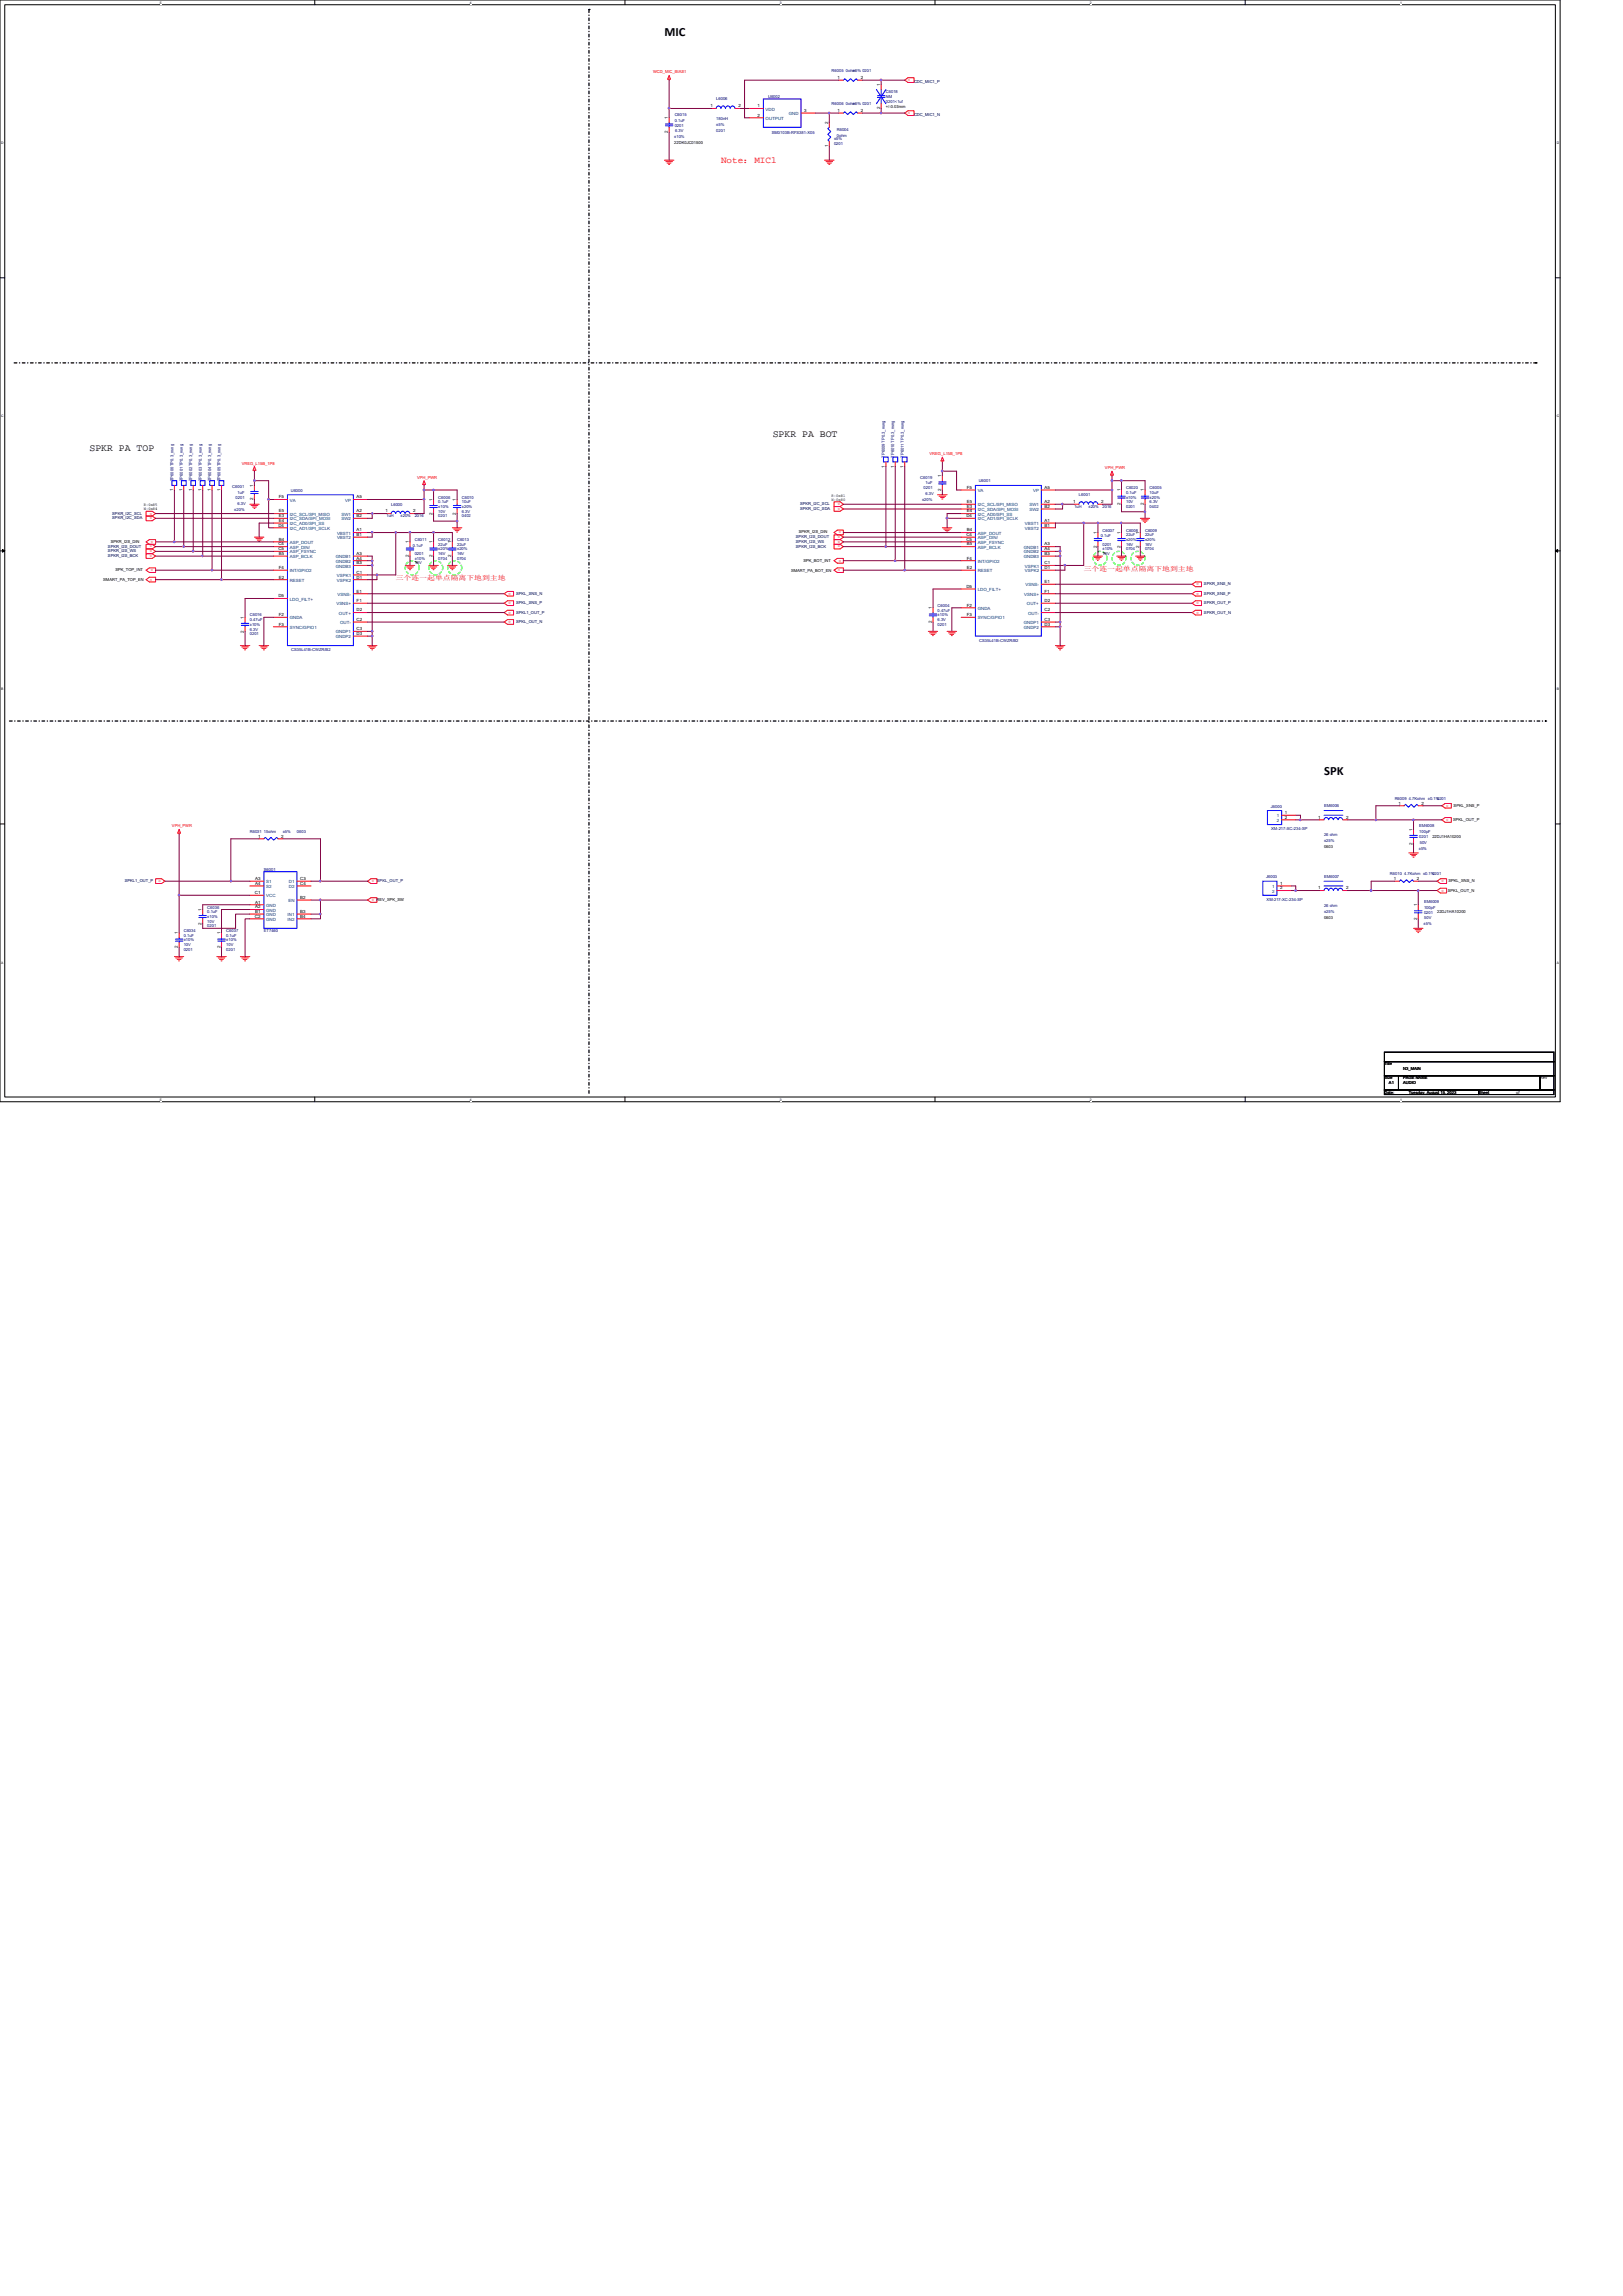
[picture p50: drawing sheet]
<svg xmlns="http://www.w3.org/2000/svg" width="210mm" height="297mm" viewBox="0 0 210 297" stroke-linecap="round" stroke-linejoin="round" font-family="sans-serif">
<defs><g id="words">
<g font-size="1.6">
<text x="86" y="4.6">MIC</text>
<text x="171.3" y="100.3">SPK</text>
</g>
<g font-size="1.3">
<text x="11.6" y="58.3">SPKR PA TOP</text>
<text x="100" y="56.5">SPKR PA BOT</text>
</g>
<text font-size="1.2" fill="#f00" x="93.3" y="21.1">Note：MIC1</text>
<g font-size=".8" fill="#f00">
<text x="51.2" y="75">三个连一起单点隔离下地到主地</text>
<text x="140.2" y="73.8">三个连一起单点隔离下地到主地</text>
</g>
<g font-size=".6">
<text x="108.4" y="10.2">1</text>
<text x="111.4" y="10.2">2</text>
<text x="113.9" y="11.2" transform="rotate(-90 113.9 11.2)">1</text>
<text x="86.4" y="17.2" transform="rotate(-90 86.4 17.2)">2</text>
<text x="86.4" y="15.4" transform="rotate(-90 86.4 15.4)">1</text>
<text x="91.9" y="13.9">1</text>
<text x="95.5" y="13.9">2</text>
<text x="98" y="13.9">1</text>
<text x="98" y="15.1">2</text>
<text x="104.1" y="14.5">3</text>
<text x="107.1" y="16" transform="rotate(-90 107.1 16)">2</text>
<text x="108.4" y="14.5">1</text>
<text x="111.4" y="14.5">2</text>
<text x="113.9" y="14.2" transform="rotate(-90 113.9 14.2)">2</text>
<text x="107.1" y="19" transform="rotate(-90 107.1 19)">1</text>
<text x="22.4" y="63.5" transform="rotate(-90 22.4 63.5)">1</text>
<text x="23.6" y="63.5" transform="rotate(-90 23.6 63.5)">1</text>
<text x="24.8" y="63.5" transform="rotate(-90 24.8 63.5)">1</text>
<text x="26.1" y="63.5" transform="rotate(-90 26.1 63.5)">1</text>
<text x="27.3" y="63.5" transform="rotate(-90 27.3 63.5)">1</text>
<text x="28.5" y="63.5" transform="rotate(-90 28.5 63.5)">1</text>
<text x="32.8" y="64.7" transform="rotate(-90 32.8 64.7)">2</text>
<text x="32.8" y="63" transform="rotate(-90 32.8 63)">1</text>
<text x="36.1" y="64.5">F5</text>
<text x="46.1" y="64.5">A5</text>
<text x="55.9" y="64.8" transform="rotate(-90 55.9 64.8)">1</text>
<text x="59" y="64.8" transform="rotate(-90 59 64.8)">1</text>
<text x="114.5" y="60.5" transform="rotate(-90 114.5 60.5)">1</text>
<text x="115.7" y="60.5" transform="rotate(-90 115.7 60.5)">1</text>
<text x="116.9" y="60.5" transform="rotate(-90 116.9 60.5)">1</text>
<text x="121.8" y="63.5" transform="rotate(-90 121.8 63.5)">2</text>
<text x="121.8" y="61.8" transform="rotate(-90 121.8 61.8)">1</text>
<text x="125.1" y="65.7">E3</text>
<text x="125.1" y="65.1">E5</text>
<text x="125.1" y="63.2">F5</text>
<text x="135.1" y="65.1">A2</text>
<text x="135.1" y="63.2">A5</text>
<text x="135.1" y="65.7">B2</text>
<text x="138.9" y="65.1">1</text>
<text x="142.5" y="65.1">2</text>
<text x="144.9" y="65.4" transform="rotate(-90 144.9 65.4)">2</text>
<text x="144.9" y="63.6" transform="rotate(-90 144.9 63.6)">1</text>
<text x="148" y="65.4" transform="rotate(-90 148 65.4)">2</text>
<text x="148" y="63.6" transform="rotate(-90 148 63.6)">1</text>
<text x="36" y="70.6">C4</text>
<text x="36" y="71.2">C5</text>
<text x="36" y="68.1">D4</text>
<text x="36.1" y="70">B4</text>
<text x="36.1" y="71.8">B5</text>
<text x="36.1" y="66.9">E3</text>
<text x="36.1" y="67.5">E4</text>
<text x="36.1" y="66.3">E5</text>
<text x="46.1" y="68.7">A1</text>
<text x="46.1" y="66.3">A2</text>
<text x="46.1" y="71.8">A3</text>
<text x="46.1" y="69.3">B1</text>
<text x="46.1" y="66.9">B2</text>
<text x="49.9" y="66.3">1</text>
<text x="52.9" y="70.3" transform="rotate(-90 52.9 70.3)">1</text>
<text x="53.5" y="66.3">2</text>
<text x="55.9" y="70.3" transform="rotate(-90 55.9 70.3)">1</text>
<text x="55.9" y="66.6" transform="rotate(-90 55.9 66.6)">2</text>
<text x="58.4" y="70.3" transform="rotate(-90 58.4 70.3)">1</text>
<text x="59" y="66.6" transform="rotate(-90 59 66.6)">2</text>
<text x="125" y="69.3">C4</text>
<text x="125" y="70">C5</text>
<text x="125" y="66.9">D4</text>
<text x="125.1" y="68.7">B4</text>
<text x="125.1" y="70.6">B5</text>
<text x="125.1" y="66.3">E4</text>
<text x="135.1" y="67.5">A1</text>
<text x="135.1" y="68.1">B1</text>
<text x="135.1" y="70.6">A3</text>
<text x="135.1" y="71.2">A4</text>
<text x="135.1" y="71.8">B3</text>
<text x="141.9" y="70.8" transform="rotate(-90 141.9 70.8)">2</text>
<text x="141.9" y="69.1" transform="rotate(-90 141.9 69.1)">1</text>
<text x="144.9" y="70.8" transform="rotate(-90 144.9 70.8)">2</text>
<text x="144.9" y="69.1" transform="rotate(-90 144.9 69.1)">1</text>
<text x="147.4" y="70.8" transform="rotate(-90 147.4 70.8)">2</text>
<text x="147.4" y="69.1" transform="rotate(-90 147.4 69.1)">1</text>
<text x="36" y="77.3">D5</text>
<text x="36.1" y="74.8">E2</text>
<text x="36.1" y="73.6">F4</text>
<text x="46.1" y="72.4">A4</text>
<text x="46.1" y="73">B3</text>
<text x="46.1" y="74.2">C1</text>
<text x="46.1" y="74.8">D1</text>
<text x="46.1" y="76.7">E1</text>
<text x="46.1" y="77.9">F1</text>
<text x="52.9" y="72.1" transform="rotate(-90 52.9 72.1)">2</text>
<text x="55.9" y="72.1" transform="rotate(-90 55.9 72.1)">2</text>
<text x="58.4" y="72.1" transform="rotate(-90 58.4 72.1)">2</text>
<text x="125" y="76.1">D5</text>
<text x="125.1" y="73.6">E2</text>
<text x="125.1" y="72.4">F4</text>
<text x="135.1" y="73">C1</text>
<text x="135.1" y="73.6">D1</text>
<text x="135.1" y="75.4">E1</text>
<text x="135.1" y="76.7">F1</text>
<text x="135.1" y="77.9">D2</text>
<text x="31.6" y="81.8" transform="rotate(-90 31.6 81.8)">2</text>
<text x="31.6" y="80.1" transform="rotate(-90 31.6 80.1)">1</text>
<text x="36.1" y="79.7">F2</text>
<text x="36.1" y="80.9">F3</text>
<text x="46.1" y="80.3">C2</text>
<text x="46.1" y="81.5">C3</text>
<text x="46.1" y="79.1">D2</text>
<text x="46.1" y="82.1">D3</text>
<text x="120.6" y="80.6" transform="rotate(-90 120.6 80.6)">2</text>
<text x="120.6" y="78.8" transform="rotate(-90 120.6 78.8)">1</text>
<text x="125.1" y="78.5">F2</text>
<text x="125.1" y="79.7">F3</text>
<text x="135.1" y="79.1">C2</text>
<text x="135.1" y="80.3">C3</text>
<text x="135.1" y="80.9">D3</text>
<text x="166.2" y="105.3">1</text>
<text x="166.2" y="105.9">2</text>
<text x="170.6" y="105.9">1</text>
<text x="174.2" y="105.9">2</text>
<text x="180.9" y="104.1">1</text>
<text x="182.7" y="107.5" transform="rotate(-90 182.7 107.5)">1</text>
<text x="183.9" y="104.1">2</text>
<text x="33" y="113.9">A3</text>
<text x="33.4" y="108.4">1</text>
<text x="36.4" y="108.4">2</text>
<text x="38.8" y="113.9">C3</text>
<text x="180.3" y="113.9">1</text>
<text x="182.7" y="109.3" transform="rotate(-90 182.7 109.3)">2</text>
<text x="183.3" y="113.9">2</text>
<text x="26.1" y="119.6" transform="rotate(-90 26.1 119.6)">2</text>
<text x="26.1" y="117.8" transform="rotate(-90 26.1 117.8)">1</text>
<text x="33" y="115.7">C1</text>
<text x="33" y="118.7">C2</text>
<text x="33" y="114.5">A4</text>
<text x="33" y="116.9">A1</text>
<text x="33" y="117.5">A2</text>
<text x="33" y="118.1">B1</text>
<text x="38.8" y="114.5">C4</text>
<text x="38.8" y="118.7">B4</text>
<text x="38.8" y="118.1">B3</text>
<text x="38.8" y="116.3">B2</text>
<text x="165.6" y="114.5">1</text>
<text x="165.6" y="115.1">2</text>
<text x="170.6" y="115.1">1</text>
<text x="174.2" y="115.1">2</text>
<text x="183.3" y="119" transform="rotate(-90 183.3 119)">2</text>
<text x="183.3" y="117.2" transform="rotate(-90 183.3 117.2)">1</text>
<text x="23" y="122.7" transform="rotate(-90 23 122.7)">2</text>
<text x="23" y="120.9" transform="rotate(-90 23 120.9)">1</text>
<text x="28.5" y="122.7" transform="rotate(-90 28.5 122.7)">2</text>
<text x="28.5" y="120.9" transform="rotate(-90 28.5 120.9)">1</text>
</g>
<g font-size=".6" fill="#004080">
<text x="99.1" y="14.3">VDD</text>
<text x="99.1" y="15.5">OUTPUT</text>
<text x="102" y="14.9">GND</text>
<text x="37.5" y="64.9">VA</text>
<text x="44.7" y="64.9">VP</text>
<text x="126.5" y="65.5">I2C_SCL/SPI_MISO</text>
<text x="126.5" y="63.7">VA</text>
<text x="133.2" y="65.5">SW1</text>
<text x="133.7" y="63.7">VP</text>
<text x="37.5" y="70.4">ASP_DOUT</text>
<text x="37.5" y="71">ASP_DIN/</text>
<text x="37.5" y="71.6">ASP_FSYNC</text>
<text x="37.5" y="68.6">I2C_AD1/SPI_SCLK</text>
<text x="37.5" y="67.3">I2C_SDA/SPI_MOSI</text>
<text x="37.5" y="67.9">I2C_AD0/SPI_SS</text>
<text x="37.5" y="66.7">I2C_SCL/SPI_MISO</text>
<text x="43.6" y="69.2">VBST1</text>
<text x="43.6" y="69.8">VBST2</text>
<text x="44.2" y="66.7">SW1</text>
<text x="44.2" y="67.3">SW2</text>
<text x="126.5" y="69.2">ASP_DOUT</text>
<text x="126.5" y="71">ASP_BCLK</text>
<text x="126.5" y="69.8">ASP_DIN/</text>
<text x="126.5" y="70.4">ASP_FSYNC</text>
<text x="126.5" y="67.3">I2C_AD1/SPI_SCLK</text>
<text x="126.5" y="66.1">I2C_SDA/SPI_MOSI</text>
<text x="126.5" y="66.7">I2C_AD0/SPI_SS</text>
<text x="132.4" y="71">GNDB1</text>
<text x="132.4" y="71.6">GNDB2</text>
<text x="132.6" y="67.9">VBST1</text>
<text x="132.6" y="68.6">VBST2</text>
<text x="133.2" y="66.1">SW2</text>
<text x="37.5" y="72.2">ASP_BCLK</text>
<text x="37.5" y="77.7">LDO_FILT+</text>
<text x="37.5" y="75.3">RESET</text>
<text x="37.5" y="74">INT/GPIO2</text>
<text x="43.4" y="72.2">GNDB1</text>
<text x="43.4" y="72.8">GNDB2</text>
<text x="43.4" y="73.4">GNDB3</text>
<text x="43.6" y="74.7">VSPK1</text>
<text x="43.6" y="75.3">VSPK2</text>
<text x="43.7" y="77.1">VSNS-</text>
<text x="126.5" y="76.5">LDO_FILT+</text>
<text x="126.5" y="74">RESET</text>
<text x="126.5" y="72.8">INT/GPIO2</text>
<text x="132.4" y="72.2">GNDB3</text>
<text x="132.5" y="77.1">VSNS+</text>
<text x="132.6" y="73.4">VSPK1</text>
<text x="132.6" y="74">VSPK2</text>
<text x="132.7" y="75.9">VSNS-</text>
<text x="37.5" y="80.1">GNDA</text>
<text x="37.5" y="81.4">SYNC/GPIO1</text>
<text x="43.4" y="82">GNDP1</text>
<text x="43.4" y="82.6">GNDP2</text>
<text x="43.5" y="78.3">VSNS+</text>
<text x="43.9" y="79.5">OUT+</text>
<text x="44" y="80.8">OUT-</text>
<text x="126.5" y="78.9">GNDA</text>
<text x="126.5" y="80.1">SYNC/GPIO1</text>
<text x="132.4" y="80.8">GNDP1</text>
<text x="132.4" y="81.4">GNDP2</text>
<text x="132.9" y="78.3">OUT+</text>
<text x="133" y="79.5">OUT-</text>
<text x="165.2" y="105.7">1</text>
<text x="165.2" y="106.3">2</text>
<text x="34.4" y="114.9">S2</text>
<text x="34.4" y="114.3">S1</text>
<text x="34.4" y="116.1">VCC</text>
<text x="34.4" y="117.3">GND</text>
<text x="34.4" y="117.9">GND</text>
<text x="34.4" y="118.5">GND</text>
<text x="34.4" y="119.1">GND</text>
<text x="37.2" y="119.1">IN2</text>
<text x="37.2" y="118.5">IN1</text>
<text x="37.3" y="116.7">EN</text>
<text x="37.4" y="114.3">D1</text>
<text x="37.4" y="114.9">D2</text>
<text x="164.6" y="114.9">1</text>
<text x="164.6" y="115.5">2</text>
</g>
<g font-size=".5" fill="#f00">
<text x="84.5" y="9.5">WCD_MIC_BIAS1</text>
<text x="117.5" y="10.5">o</text>
<text x="117.5" y="14.8">o</text>
<text x="120.3" y="58.9">VREG_L15B_1P8</text>
<text x="31.3" y="60.1">VREG_L15B_1P8</text>
<text x="54" y="61.9">VPH_PWR</text>
<text x="108.7" y="65.1" transform="rotate(-180 108.7 65.1)">o</text>
<text x="108.7" y="65.7" transform="rotate(-180 108.7 65.7)">o</text>
<text x="143" y="60.7">VPH_PWR</text>
<text x="19.7" y="66.3" transform="rotate(-180 19.7 66.3)">o</text>
<text x="19.7" y="66.9" transform="rotate(-180 19.7 66.9)">o</text>
<text x="19.7" y="70.6" transform="rotate(-180 19.7 70.6)">o</text>
<text x="19.7" y="71.2" transform="rotate(-180 19.7 71.2)">o</text>
<text x="19.7" y="71.8" transform="rotate(-180 19.7 71.8)">o</text>
<text x="19.8" y="70" transform="rotate(-180 19.8 70)">o</text>
<text x="108.7" y="69.4" transform="rotate(-180 108.7 69.4)">o</text>
<text x="108.7" y="70" transform="rotate(-180 108.7 70)">o</text>
<text x="108.7" y="70.6" transform="rotate(-180 108.7 70.6)">o</text>
<text x="108.8" y="68.7" transform="rotate(-180 108.8 68.7)">o</text>
<text x="19.4" y="75.1">o</text>
<text x="19.8" y="73.6" transform="rotate(-180 19.8 73.6)">o</text>
<text x="66.1" y="76.7" transform="rotate(-180 66.1 76.7)">o</text>
<text x="66.1" y="77.9" transform="rotate(-180 66.1 77.9)">o</text>
<text x="108.4" y="73.9">o</text>
<text x="108.8" y="72.4" transform="rotate(-180 108.8 72.4)">o</text>
<text x="155.1" y="75.5" transform="rotate(-180 155.1 75.5)">o</text>
<text x="155.1" y="76.7" transform="rotate(-180 155.1 76.7)">o</text>
<text x="155.1" y="77.9" transform="rotate(-180 155.1 77.9)">o</text>
<text x="66.1" y="79.1" transform="rotate(-180 66.1 79.1)">o</text>
<text x="66.1" y="80.3" transform="rotate(-180 66.1 80.3)">o</text>
<text x="155.1" y="79.1" transform="rotate(-180 155.1 79.1)">o</text>
<text x="22.2" y="107">VPH_PWR</text>
<text x="187.4" y="104.1" transform="rotate(-180 187.4 104.1)">o</text>
<text x="187.4" y="105.9" transform="rotate(-180 187.4 105.9)">o</text>
<text x="48.4" y="113.9" transform="rotate(-180 48.4 113.9)">o</text>
<text x="186.8" y="113.9" transform="rotate(-180 186.8 113.9)">o</text>
<text x="20.5" y="114.2">o</text>
<text x="48.4" y="116.3" transform="rotate(-180 48.4 116.3)">o</text>
<text x="186.8" y="115.1" transform="rotate(-180 186.8 115.1)">o</text>
</g>
<g font-size=".5" fill="#000080">
<text x="107.6" y="9.3">R6005 0ohm</text>
<text x="110.3" y="9.3">±5% 0201</text>
<text x="87.2" y="17.9">±10%</text>
<text x="87.3" y="15">C6015</text>
<text x="87.3" y="15.7">0.1uF</text>
<text x="87.3" y="16.4">0201</text>
<text x="87.4" y="17.1">6.3V</text>
<text x="92.7" y="13">L6006</text>
<text x="92.7" y="15.5">180nH</text>
<text x="92.7" y="16.3">±5%</text>
<text x="92.7" y="17.1">0201</text>
<text x="99.4" y="12.7">U6002</text>
<text x="99.9" y="17.3">SM0103B-RFS381-X05</text>
<text x="107.6" y="13.6">R6006 0ohm</text>
<text x="108.3" y="17">R6004</text>
<text x="108.3" y="17.7">0ohm</text>
<text x="110.3" y="13.6">±5% 0201</text>
<text x="114.6" y="12.1">C6018</text>
<text x="114.6" y="12.7">NM</text>
<text x="114.6" y="13.3">0201&lt;1uf</text>
<text x="107.9" y="18.2">±5%</text>
<text x="107.9" y="18.8">0201</text>
<text x="114.5" y="59.2" transform="rotate(-90 114.5 59.2)">TP6009TP0.3_nsng</text>
<text x="115.7" y="59.2" transform="rotate(-90 115.7 59.2)">TP6010TP0.3_nsng</text>
<text x="116.9" y="59.2" transform="rotate(-90 116.9 59.2)">TP6011TP0.3_nsng</text>
<text x="22.4" y="62.3" transform="rotate(-90 22.4 62.3)">TP6000TP0.3_nsng</text>
<text x="23.7" y="62.3" transform="rotate(-90 23.7 62.3)">TP6001TP0.3_nsng</text>
<text x="24.9" y="62.3" transform="rotate(-90 24.9 62.3)">TP6002TP0.3_nsng</text>
<text x="26.1" y="62.3" transform="rotate(-90 26.1 62.3)">TP6003TP0.3_nsng</text>
<text x="27.3" y="62.3" transform="rotate(-90 27.3 62.3)">TP6004TP0.3_nsng</text>
<text x="28.5" y="62.3" transform="rotate(-90 28.5 62.3)">TP6005TP0.3_nsng</text>
<text x="30.1" y="63.2">C6001</text>
<text x="30.5" y="64.5">0201</text>
<text x="30.7" y="63.9">1uF</text>
<text x="30.7" y="65.3">6.3V</text>
<text x="37.6" y="63.6">U6000</text>
<text x="50.6" y="65.4">L6000</text>
<text x="56.7" y="64.5">C6006</text>
<text x="56.7" y="65.1">0.1uF</text>
<text x="56.7" y="65.7">±10%</text>
<text x="59.8" y="64.5">C6010</text>
<text x="59.8" y="65.1">10uF</text>
<text x="59.8" y="65.7">±20%</text>
<text x="119.1" y="61.9">C6019</text>
<text x="119.3" y="64.9">±20%</text>
<text x="119.5" y="63.3">0201</text>
<text x="119.7" y="62.7">1uF</text>
<text x="119.7" y="64.1">6.3V</text>
<text x="126.6" y="62.4">U6001</text>
<text x="139" y="65.7">1uH</text>
<text x="139.6" y="64.2">L6001</text>
<text x="140.8" y="65.7">±20%</text>
<text x="142.6" y="65.7">2016</text>
<text x="145.7" y="63.3">C6020</text>
<text x="145.7" y="63.9">0.1uF</text>
<text x="145.7" y="65.7">0201</text>
<text x="145.7" y="65.1">10V</text>
<text x="145.7" y="64.5">±10%</text>
<text x="148.7" y="63.3">C6005</text>
<text x="148.7" y="63.9">10uF</text>
<text x="148.7" y="65.7">0402</text>
<text x="148.7" y="65.1">6.3V</text>
<text x="148.7" y="64.5">±20%</text>
<text x="30.3" y="66.1">±20%</text>
<text x="50" y="66.9">1uH</text>
<text x="51.8" y="66.9">±20%</text>
<text x="53.4" y="70.7">0.1uF</text>
<text x="53.7" y="66.9">2016</text>
<text x="53.7" y="70">C6011</text>
<text x="53.7" y="71.8">0201</text>
<text x="56.7" y="70">C6012</text>
<text x="56.7" y="70.6">22uF</text>
<text x="56.7" y="71.8">16V</text>
<text x="56.7" y="71.2">±20%</text>
<text x="56.7" y="66.9">0201</text>
<text x="56.7" y="66.3">10V</text>
<text x="59.1" y="70">C6013</text>
<text x="59.1" y="70.6">22uF</text>
<text x="59.1" y="71.8">16V</text>
<text x="59.1" y="71.2">±20%</text>
<text x="59.8" y="66.9">0402</text>
<text x="59.8" y="66.3">6.3V</text>
<text x="142.4" y="69.5">0.1uF</text>
<text x="142.6" y="68.8">C6007</text>
<text x="142.6" y="70.6">0201</text>
<text x="142.6" y="71.8">16V</text>
<text x="142.6" y="71.2">±10%</text>
<text x="145.7" y="68.8">C6008</text>
<text x="145.7" y="69.4">22uF</text>
<text x="145.7" y="71.2">0704</text>
<text x="145.7" y="70.6">16V</text>
<text x="145.7" y="70">±20%</text>
<text x="148.1" y="68.8">C6009</text>
<text x="148.1" y="69.4">22uF</text>
<text x="148.1" y="71.2">0704</text>
<text x="148.1" y="70.6">16V</text>
<text x="148.1" y="70">±20%</text>
<text x="53.7" y="73">16V</text>
<text x="53.7" y="72.4">±10%</text>
<text x="56.7" y="72.4">0704</text>
<text x="59.1" y="72.4">0704</text>
<text x="32.3" y="79.7">C6016</text>
<text x="32.3" y="80.3">0.47uF</text>
<text x="32.3" y="82.2">0201</text>
<text x="32.3" y="81.6">6.3V</text>
<text x="32.3" y="81">±10%</text>
<text x="121.3" y="78.5">C6004</text>
<text x="121.3" y="79.1">0.47uF</text>
<text x="121.3" y="81">0201</text>
<text x="121.3" y="80.3">6.3V</text>
<text x="121.3" y="79.7">±10%</text>
<text x="126.7" y="83">CS35L41B-CWZR/B2</text>
<text x="37.7" y="84.2">CS35L41B-CWZR/B2</text>
<text x="32.3" y="107.8">R6031 15ohm</text>
<text x="36.6" y="107.8">±5%</text>
<text x="38.4" y="107.8">0603</text>
<text x="164.4" y="104.5">J6000</text>
<text x="164.5" y="107.4">XM-217-XC-234-SP</text>
<text x="171.3" y="104.4">EM6006</text>
<text x="180.4" y="103.5">R6009 4.7Kohm ±0.1%</text>
<text x="183.6" y="107">EM6008</text>
<text x="183.6" y="107.8">100pF</text>
<text x="185.9" y="103.5">0201</text>
<text x="34.1" y="112.6">S6001</text>
<text x="163.8" y="113.6">J6003</text>
<text x="171.3" y="113.6">EM6007</text>
<text x="171.3" y="108.1">26 ohm</text>
<text x="171.3" y="108.9">±25%</text>
<text x="179.8" y="113.3">R6010 4.7Kohm ±0.1%</text>
<text x="183.6" y="109.9">±5%</text>
<text x="183.6" y="108.5">0201</text>
<text x="183.7" y="109.2">50V</text>
<text x="185.3" y="113.3">0201</text>
<text x="26.8" y="117.5">C6036</text>
<text x="26.8" y="118.2">0.1uF</text>
<text x="26.8" y="120">0201</text>
<text x="26.8" y="119.4">10V</text>
<text x="26.8" y="118.7">±10%</text>
<text x="163.9" y="116.6">XM-217-XC-234-SP</text>
<text x="171.3" y="117.3">26 ohm</text>
<text x="171.3" y="118.1">±25%</text>
<text x="184.2" y="119.7">±5%</text>
<text x="184.2" y="116.8">EM6009</text>
<text x="184.2" y="117.5">100pF</text>
<text x="184.2" y="118.2">0201</text>
<text x="184.3" y="118.9">50V</text>
<text x="23.8" y="120.6">C6034</text>
<text x="23.8" y="121.2">0.1uF</text>
<text x="23.8" y="123">0201</text>
<text x="23.8" y="122.4">10V</text>
<text x="23.8" y="121.8">±10%</text>
<text x="29.3" y="120.6">C6037</text>
<text x="29.3" y="121.2">0.1uF</text>
<text x="29.3" y="123">0201</text>
<text x="29.3" y="122.4">10V</text>
<text x="29.3" y="121.8">±10%</text>
<text x="34.1" y="120.6">ET7460</text>
</g>
<g font-size=".5" fill="#000040">
<text x="118.3" y="10.7">CDC_MIC1_P</text>
<text x="118.3" y="15">CDC_MIC1_N</text>
<text x="103.5" y="65.4">SPKR_I2C_SCL</text>
<text x="103.5" y="66">SPKR_I2C_SDA</text>
<text x="14" y="70.8">SPKR_I2S_DOUT</text>
<text x="14" y="71.5">SPKR_I2S_WS</text>
<text x="14.5" y="66.6">SPKR_I2C_SCL</text>
<text x="14.5" y="67.2">SPKR_I2C_SDA</text>
<text x="103" y="69.6">SPKR_I2S_DOUT</text>
<text x="103" y="70.2">SPKR_I2S_WS</text>
<text x="103" y="70.8">SPKR_I2S_BCK</text>
<text x="14" y="72.1">SPKR_I2S_BCK</text>
<text x="66.8" y="76.9">SPKL_SNS_N</text>
<text x="155.8" y="75.7">SPKR_SNS_N</text>
<text x="155.8" y="76.9">SPKR_SNS_P</text>
<text x="66.8" y="78.1">SPKL_SNS_P</text>
<text x="66.8" y="79.4">SPKL1_OUT_P</text>
<text x="66.8" y="80.6">SPKL_OUT_N</text>
<text x="155.8" y="78.1">SPKR_OUT_P</text>
<text x="155.8" y="79.4">SPKR_OUT_N</text>
<text x="16.2" y="114.1">SPKL1_OUT_P</text>
<text x="48.8" y="114.1">SPKL_OUT_P</text>
</g>
<g font-size=".5">
<text x="114.6" y="14">+/-0.03mm</text>
<text x="87.2" y="18.6">22DK0JC01500</text>
<text x="18.6" y="65.4">R:0x85</text>
<text x="18.6" y="66">W:0x84</text>
<text x="107.6" y="64.2">R:0x81</text>
<text x="107.6" y="64.8">W:0x80</text>
<text x="14.3" y="70.2">SPKR_I2S_DIN</text>
<text x="103.3" y="69">SPKR_I2S_DIN</text>
<text x="13.4" y="75.2">SMART_PA_TOP_EN</text>
<text x="14.9" y="73.9">SPK_TOP_INT</text>
<text x="102.3" y="74">SMART_PA_BOT_EN</text>
<text x="103.9" y="72.7">SPK_BOT_INT</text>
<text x="188" y="106.2">SPKL_OUT_P</text>
<text x="188.1" y="104.4">SPKL_SNS_P</text>
<text x="171.3" y="109.7">0603</text>
<text x="185.3" y="108.4">22DJ1HA10200</text>
<text x="48.7" y="116.6">REV_SPK_SW</text>
<text x="171.3" y="118.9">0603</text>
<text x="185.9" y="118.2">22DJ1HA10200</text>
<text x="187.3" y="115.3">SPKL_OUT_N</text>
<text x="187.4" y="114.1">SPKL_SNS_N</text>
<text x="179.1" y="137.8">Title</text>
<text x="179.1" y="139.7">Size</text>
<text x="179.1" y="141.5">Date:</text>
<text x="179.7" y="140.3">A1</text>
<text x="181.5" y="139.7">PAGE NAME</text>
<text x="181.5" y="140.3">AUDIO</text>
<text x="181.5" y="138.5">N3_MAIN</text>
<text x="182.3" y="141.5">Tuesday, August 15, 2023</text>
<text x="191.3" y="141.5">Sheet</text>
<text x="196.2" y="141.5">of</text>
<text x="199.2" y="139.7">Rev</text>
</g>
<g font-size=".4">
<text x="20.7" y=".5">5</text>
<text x="60.8" y=".5">4</text>
<text x="100.9" y=".5">3</text>
<text x="141" y=".5">2</text>
<text x="181.1" y=".5">1</text>
<text x=".2" y="18.7">D</text>
<text x="201.4" y="18.7">D</text>
<text x=".2" y="54">C</text>
<text x="201.4" y="54">C</text>
<text x=".2" y="89.3">B</text>
<text x="201.4" y="89.3">B</text>
<text x=".2" y="124.7">A</text>
<text x="201.4" y="124.7">A</text>
<text x="20.7" y="142.4">5</text>
<text x="60.8" y="142.4">4</text>
<text x="100.9" y="142.4">3</text>
<text x="141" y="142.4">2</text>
<text x="181.1" y="142.4">1</text>
</g>
</g></defs>
<path d="M0 0h201.8v142.5h-201.8zM.6 .6h200.6v141.3h-200.6z" fill="none" stroke="#000" stroke-width=".13"/>
<g fill="#fff">
<path d="M20.7 .1h.2v.5h-.2z"/>
<path d="M20.7 142h.2v.5h-.2z"/>
</g>
<path d="M40.7 0v.6M40.7 141.9v.6" fill="none" stroke="#000" stroke-width=".13"/>
<g fill="#fff">
<path d="M60.8 .1h.2v.5h-.2z"/>
<path d="M60.8 142h.2v.5h-.2z"/>
</g>
<path d="M80.9 0v.6M80.9 141.9v.6" fill="none" stroke="#000" stroke-width=".13"/>
<g fill="#fff">
<path d="M100.9 .1h.2v.5h-.2z"/>
<path d="M100.9 142h.2v.5h-.2z"/>
</g>
<path d="M121 0v.6M121 141.9v.6" fill="none" stroke="#000" stroke-width=".13"/>
<g fill="#fff">
<path d="M141 .1h.2v.5h-.2z"/>
<path d="M141 142h.2v.5h-.2z"/>
</g>
<path d="M161.1 0v.6M161.1 141.9v.6" fill="none" stroke="#000" stroke-width=".13"/>
<g fill="#fff">
<path d="M181.1 .1h.3v.5h-.3z"/>
<path d="M181.1 142h.3v.5h-.3z"/>
<path d="M.2 18.3h.3v.5h-.3z"/>
<path d="M201.4 18.3h.3v.5h-.3z"/>
<path d="M.2 53.6h.3v.5h-.3z"/>
<path d="M201.4 53.6h.3v.5h-.3z"/>
</g>
<path d="M0 35.9h.6M201.2 35.9h.6" fill="none" stroke="#000" stroke-width=".13"/>
<g fill="#fff">
<path d="M.2 88.9h.2v.5h-.2z"/>
<path d="M201.4 88.9h.3v.5h-.3z"/>
</g>
<path d="M0 71.3h.6M201.2 71.3h.6" fill="none" stroke="#000" stroke-width=".13"/>
<path d="M.3 71.1l.3 .2-.3 .1zM201.2 71.3l.3-.2v.3z" fill="#000" stroke="#000" stroke-width=".13"/>
<g fill="#fff">
<path d="M.2 124.2h.2v.5h-.2z"/>
<path d="M201.4 124.2h.3v.5h-.3z"/>
</g>
<path d="M0 106.6h.6M201.2 106.6h.6M179.1 136.1h21.9v1.3h-21.9zM179.1 137.4h21.9v1.8h-21.9zM179.1 139.2h1.8v1.8h-1.8zM180.9 139.2h18.3v1.8h-18.3zM199.2 139.2h1.8v1.8h-1.8zM179.1 141h12.2v.6h-12.2zM191.3 141h9.7v.6h-9.7z" fill="none" stroke="#000" stroke-width=".13"/>
<path d="M76.2 1.2h.1M1.8 46.9h196.9M198.7 46.9h.1M1.2 93.3h198.8M200 93.3h.1M76.2 141.4v-140.2" fill="none" stroke="#000" stroke-width=".17" stroke-dasharray=".3 .3 0 .3"/>
<g fill="none" stroke="#0f0" stroke-width=".17" stroke-dasharray=".3 .3">
<circle cx="53.3" cy="73.4" r=".9"/>
<circle cx="56.4" cy="73.4" r=".9"/>
<circle cx="58.8" cy="73.4" r=".91"/>
<circle cx="142.3" cy="72.2" r=".9"/>
<circle cx="144.8" cy="72.2" r=".9"/>
<circle cx="147.2" cy="72.2" r=".9"/>
</g>
<g fill="none" stroke="#f00" stroke-width=".13">
<path d="M86.6 10.2v.2M86.6 15.2v.7M86.6 16.5v.6M86.6 9.8l.1 .4h-.3zM92.1 14h.6M95.1 14h.6M96.9 14h1.9M96.9 15.2h1.9M103.6 14.6h1.9M107.3 18.3v.6M107.3 15.9v.6M108.5 14.6h.6"/>
<path d="M108.5 10.4h.6M111 14.6h.6M111 10.4h.6M114 11v.6M114 13.4v.6M117.1 10.4l.4-.3h.8v.6h-.8zM117.1 14.6l.4-.3h.8v.6h-.8zM86 20.7h1.2M86.1 20.9h.9M86.3 21.1h.5M86.5 21.3h.1M106.7 20.7h1.2"/>
<path d="M106.9 20.9h.8M107 21.1h.5M107.2 21.3h.2M114.6 59.8v.5M115.8 59.8v.5M117.1 59.8v.5M121.9 59.6v.2M121.9 59.1l.2 .5h-.3zM18.9 66.1h.8l.4 .3-.4 .4h-.8zM18.9 66.8h.8l.4 .3-.4 .3h-.8zM18.9 70.4h.8l.4 .3-.4 .3h-.8zM18.9 71.6h.8l.4 .3-.4 .3h-.8z"/>
<path d="M18.9 70.1l.4-.3h.8v.6h-.8zM18.9 75l.4-.3h.8v.6h-.8zM18.9 73.8l.4-.3h.8v.6h-.8zM19.7 71h-.8v.6h.8M19.7 71l.4 .3-.4 .3M22.6 62.8v.6M23.8 62.8v.6M25 62.8v.6M26.2 62.8v.6M27.4 62.8v.6M28.7 62.8v.6M31.7 79.9v.6"/>
<path d="M32.3 65.2h1.2M32.5 65.4h.9M32.7 65.6h.5M32.9 65.8h.1M32.9 60.3l.2 .5h-.4zM32.9 60.8v.2M32.9 69.5h1.2M32.9 62.8v.6M32.9 64v.6M33.1 69.7h.9M33.3 69.9h.5M33.5 70h.1"/>
<path d="M35.4 70.1h1.8M35.4 71.9h1.8M35.4 70.7h1.8M35.4 71.3h1.8M35.4 68.3h1.8M35.4 77.4h1.8M35.4 75h1.8M35.4 67.1h1.8M35.4 67.7h1.8M35.4 66.4h1.8M35.4 79.9h1.8M35.4 73.8h1.8"/>
<path d="M35.4 64.6h1.8M45.7 68.9h1.9M45.7 66.4h1.9M45.7 71.9h1.9M45.7 72.5h1.9M45.7 69.5h1.9M45.7 64.6h1.9M45.7 67.1h1.9M45.7 73.2h1.9M45.7 74.4h1.9M45.7 75h1.9M45.7 79.2h1.9"/>
<path d="M45.7 76.8h1.9M45.7 78h1.9M50 66.4h.6M52.4 73.2h1.3M52.6 73.3h.9M52.8 73.5h.5M53 73.7h.1M53 70.1v.6M53 71.3v.6M53 66.4h.7M54.9 62.2l.2 .5h-.4zM54.9 62.7v.1"/>
<path d="M55.5 73.2h1.2M55.7 73.3h.8M55.8 73.5h.5M56 73.7h.2M56.1 70.1v.6M56.1 71.3v.6M56.1 64.6v.6M56.1 65.8v.6M57.9 73.2h1.2M58.1 73.3h.8M58.3 73.5h.5M58.5 73.7h.1"/>
<path d="M58.5 68.3h1.3M58.5 70.1v.6M58.5 71.3v.6M58.7 68.5h.9M58.9 68.6h.5M59.1 68.8h.1M59.1 64.6v.6M59.1 65.8v.6M65.2 76.8l.5-.3h.7v.6h-.7zM65.2 78l.5-.3h.7v.6h-.7zM65.2 79.2l.5-.2h.7v.6h-.7zM107.9 68.9l.4-.3h.8v.6h-.8z"/>
<path d="M107.9 73.8l.4-.3h.8v.6h-.8zM107.9 72.5l.4-.3h.8v.7h-.8zM107.9 64.9h.8l.4 .3-.4 .3h-.8zM107.9 65.5h.8l.4 .3-.4 .3h-.8zM107.9 69.2h.8l.4 .3-.4 .3h-.8zM107.9 70.4h.8l.4 .3-.4 .3h-.8zM108.7 69.8l.4 .3-.4 .3M108.7 69.8h-.8v.6h.8M120.7 78.6v.6M120.7 79.9v.6M121.3 64h1.2M121.5 64.2h.8"/>
<path d="M121.7 64.4h.5M121.9 64.6h.1M121.9 68.3h1.2M121.9 61.6v.6M121.9 62.8v.6M122.1 68.5h.9M122.3 68.6h.5M122.5 68.8h.1M124.4 68.9h1.8M124.4 70.7h1.8M124.4 69.5h1.8M124.4 70.1h1.8"/>
<path d="M124.4 67.1h1.8M124.4 76.2h1.8M124.4 73.8h1.8M124.4 65.8h1.8M124.4 66.4h1.8M124.4 65.2h1.8M124.4 78.6h1.8M124.4 79.9h1.8M124.4 72.5h1.8M124.4 63.4h1.8M134.7 67.7h1.8M134.7 65.2h1.8"/>
<path d="M134.7 70.7h1.8M134.7 71.3h1.8M134.7 68.3h1.8M134.7 63.4h1.8M134.7 65.8h1.8M134.7 71.9h1.8M134.7 73.2h1.8M134.7 79.2h1.8M134.7 73.8h1.8M134.7 78h1.8M134.7 75.6h1.8M134.7 76.8h1.8"/>
<path d="M139 65.2h.6M141.4 71.9h1.2M141.6 72.1h.9M141.8 72.3h.5M142 72.5h.1M142 68.9v.6M142 70.1v.6M142 65.2h.6M143.9 61l.2 .4h-.4zM143.9 61.4v.2M144.5 71.9h1.2M144.7 72.1h.8"/>
<path d="M144.8 72.3h.5M145 72.5h.1M145.1 68.9v.6M145.1 70.1v.6M145.1 63.4v.6M145.1 64.6v.6M146.9 71.9h1.2M147.1 72.1h.9M147.3 72.3h.5M147.5 72.5h.1M147.5 67.1h1.2M147.5 68.9v.6"/>
<path d="M147.5 70.1v.6M147.7 67.2h.9M147.9 67.4h.5M148.1 67.6h.1M148.1 63.4v.6M148.1 64.6v.6M154.2 75.6l.5-.3h.7v.6h-.7zM154.2 76.8l.5-.3h.7v.6h-.7zM154.2 78l.5-.3h.7v.6h-.7zM154.2 79.2l.5-.2h.7v.6h-.7zM31.1 83.5h1.2M31.3 83.7h.8"/>
<path d="M31.5 83.9h.4M31.6 84.1h.2M31.7 81.1v.6M33.5 83.5h1.3M33.7 83.7h.9M33.9 83.9h.5M34.1 84.1h.1M35.4 81.1h1.8M45.7 80.5h1.9M45.7 81.7h1.9M45.7 82.3h1.9M47.6 83.5h1.2"/>
<path d="M47.7 83.7h.9M47.9 83.9h.5M48.1 84.1h.1M65.2 80.5l.5-.3h.7v.6h-.7zM120.1 81.7h1.2M120.3 81.9h.8M120.5 82.1h.4M120.6 82.2h.2M122.5 81.7h1.3M122.7 81.9h.9M122.9 82.1h.5M123.1 82.2h.1"/>
<path d="M134.7 80.5h1.8M134.7 81.1h1.8M136.5 83.5h1.3M136.7 83.7h.9M136.9 83.9h.5M137.1 84.1h.1M20.1 113.7h.8l.4 .3-.4 .3h-.8zM23.2 107.8v.1M23.2 107.3l.1 .5h-.3zM26.2 117.7v.6M26.2 118.9v.6M32.3 114.6h1.8"/>
<path d="M32.3 114h1.8M32.3 115.8h1.8M32.3 117.1h1.8M32.3 117.7h1.8M32.3 118.3h1.8M32.3 118.9h1.8M33.5 108.5h.6M36 108.5h.6M38.4 114h1.8M38.4 114.6h1.8M38.4 118.9h1.8M38.4 118.3h1.8"/>
<path d="M38.4 116.4h1.8M47.6 114l.4-.3h.8v.6h-.8zM47.6 116.4l.4-.3h.8v.6h-.8zM165.2 114.6h1.8M165.2 115.2h1.8M165.8 105.5h1.8M165.8 106.1h1.8M170.7 115.2h.6M170.7 106.1h.6M173.7 115.2h.6M173.7 106.1h.6M180.4 114h.7"/>
<path d="M181.1 104.2h.6M182.3 110.3h1.2M182.5 110.5h.8M182.6 110.7h.5M182.8 110.9h.1M182.9 114h.6M182.9 107.3v.6M182.9 108.5v.6M183.5 117.1v.6M183.5 118.3v.6M183.5 104.2h.6M185.9 114l.5-.3h.8v.6h-.8z"/>
<path d="M185.9 115.2l.5-.3h.8v.6h-.8zM186.5 104.2l.5-.3h.8v.6h-.8zM186.5 106.1l.5-.3h.8v.6h-.8zM22.6 123.8h1.2M22.7 123.9h.9M22.9 124.1h.5M23.1 124.3h.1M23.2 120.7v.6M23.2 121.9v.6M28 123.8h1.3M28.2 123.9h.9M28.4 124.1h.5"/>
<path d="M28.6 124.3h.1M28.7 120.7v.6M28.7 121.9v.6M31.1 123.8h1.2M31.3 123.9h.8M31.5 124.1h.4M31.6 124.3h.2M182.9 120.1h1.2M183.1 120.3h.8M183.2 120.5h.5M183.4 120.6h.2"/>
</g>
<g fill="none" stroke="#00f" stroke-width=".13">
<path d="M86.1 16h1M86.1 16.3h1M86.6 15.9v.1M86.6 16.3v.2M93.3 14a.3 .3 0 0 0-.3-.3 .3 .3 0 0 0-.3 .3M95.1 14a.31 .31 0 0 0-.3-.3 .31 .31 0 0 0-.3 .3 .31 .31 0 0 0-.3-.3 .31 .31 0 0 0-.3 .3 .29 .29 0 0 0-.3-.3 .29 .29 0 0 0-.3 .3M98.8 12.8h4.8v3.7h-4.8zM107.3 16.5l-.2 .1 .4 .4-.4 .4 .4 .3-.4 .4 .2 .2M109.1 14.6l.2-.1 .4 .3 .3-.3 .4 .3 .4-.3 .2 .1M109.1 10.4l.2-.2 .4 .3 .3-.3 .4 .3 .4-.3 .2 .2M113.4 11.6l1.2 1.8M113.5 12.4h1"/>
<path d="M113.5 12.6h1M114 11.6v.8M114 12.6v.8M114.6 11.6l-1.2 1.8M114.3 59.1h.6v.7h-.6zM115.5 59.1h.6v.7h-.6zM116.7 59.1h.6v.7h-.6zM22.2 62.2h.7v.6h-.7zM23.5 62.2h.6v.6h-.6zM24.7 62.2h.6v.6h-.6zM25.9 62.2h.6v.6h-.6zM27.1 62.2h.6v.6h-.6z"/>
<path d="M28.3 62.2h.7v.6h-.7zM32.4 63.6h1M32.4 63.8h1M32.9 63.4v.2M32.9 63.8v.2M37.2 64h8.5v19.5h-8.5zM50.6 66.4a.29 .29 0 0 1 .3-.3 .29 .29 0 0 1 .3 .3M51.2 66.4a.3 .3 0 0 1 .3-.3 .3 .3 0 0 1 .3 .3M51.8 66.4a.3 .3 0 0 1 .3-.3 .3 .3 0 0 1 .3 .3M52.4 66.4a.3 .3 0 0 1 .3-.3 .3 .3 0 0 1 .3 .3M52.6 70.9h.9M52.6 71.1h.9"/>
<path d="M53 70.7v.2M53 71.1v.2M55.6 70.9h1M55.6 71.1h1M55.6 65.4h1M55.6 65.7h1M56.1 70.7v.2M56.1 71.1v.2M56.1 65.2v.2M56.1 65.7v.1M58 70.9h1M58 71.1h1"/>
<path d="M58.5 70.7v.2M58.5 71.1v.2M58.7 65.4h.9M58.7 65.7h.9M59.1 65.2v.2M59.1 65.7v.1M120.2 79.4h1M120.2 79.7h1M120.7 79.2v.2M120.7 79.7v.2M121.4 62.4h1M121.4 62.6h1"/>
<path d="M121.9 62.2v.2M121.9 62.6v.2M126.2 62.8h8.5v19.5h-8.5zM140.2 65.2a.3 .3 0 0 0-.3-.3 .3 .3 0 0 0-.3 .3M140.8 65.2a.3 .3 0 0 0-.3-.3 .3 .3 0 0 0-.3 .3M141.4 65.2a.3 .3 0 0 0-.3-.3 .3 .3 0 0 0-.3 .3M141.6 69.7h.9M141.6 69.9h.9M142 65.2a.3 .3 0 0 0-.3-.3 .3 .3 0 0 0-.3 .3M142 69.5v.2M142 69.9v.2M144.6 69.7h1"/>
<path d="M144.6 69.9h1M144.6 64.2h1M144.6 64.4h1M145.1 69.5v.2M145.1 69.9v.2M145.1 64v.2M145.1 64.4v.2M147 69.7h1M147 69.9h1M147.5 69.5v.2M147.5 69.9v.2M147.7 64.2h.9"/>
<path d="M147.7 64.4h.9M148.1 64v.2M148.1 64.4v.2M31.2 80.6h1M31.2 80.9h1M31.7 80.5v.1M31.7 80.9v.2M25.7 118.4h1M25.7 118.7h1M26.2 118.3v.1M26.2 118.7v.2M34.1 112.8h4.3v7.3h-4.3z"/>
<path d="M34.1 108.5l.2-.2 .4 .4 .4-.4 .3 .4 .4-.4 .2 .2M163.4 114h1.8v1.8h-1.8zM164 104.9h1.8v1.8h-1.8zM171.3 115.2a.3 .3 0 0 1 .3-.3 .3 .3 0 0 1 .3 .3M171.3 114.6h2.4M171.3 114h2.4M171.3 105.5h2.4M171.3 104.9h2.4M171.9 106a.3 .3 0 0 0-.3-.2 .3 .3 0 0 0-.3 .2M171.9 115.2a.3 .3 0 0 1 .3-.3 .3 .3 0 0 1 .3 .3M172.5 106a.3 .3 0 0 0-.3-.2 .3 .3 0 0 0-.3 .2M172.5 115.2a.29 .29 0 0 1 .3-.3 .29 .29 0 0 1 .3 .3 .31 .31 0 0 1 .3-.3 .31 .31 0 0 1 .3 .3"/>
<path d="M173.7 106a.31 .31 0 0 0-.3-.2 .31 .31 0 0 0-.3 .2 .29 .29 0 0 0-.3-.2 .29 .29 0 0 0-.3 .2M181.1 114l.1-.2 .4 .4 .4-.4 .3 .4 .4-.4 .2 .2M181.7 104.2l.1-.1 .4 .3 .4-.3 .3 .3 .4-.3 .2 .1M182.4 108.1h1M182.4 108.3h1M182.9 107.9v.2M182.9 108.3v.2M183 117.8h1M183 118.1h1M183.5 117.7v.1M183.5 118.1v.2M22.7 121.5h1"/>
<path d="M22.7 121.8h1M23.2 121.3v.2M23.2 121.8v.1M28.2 121.5h.9M28.2 121.8h.9M28.7 121.3v.2M28.7 121.8v.1"/>
</g>
<g fill="none" stroke="#800040" stroke-width=".13">
<path d="M86.6 10.4v3.6M86.6 17.1v3.6M92.1 14h-5.5v1.2M95.7 14h1.2M105.5 14.6h1.8M107.3 14.6h1.2M107.3 14.6v1.3M107.3 18.9v1.8M108.5 10.4h-12.2v4.8h.6M111.6 10.4h2.4M111.6 14.6h2.4M114 14v.6h3.1"/>
<path d="M117.1 10.4h-3.1v.6M121.9 59.8v1.2M20.1 70.1h2.5M20.1 70.7h3.7M20.1 71.3h4.9M20.1 71.9h6.1M20.1 73.8h7.3M20.1 75h8.6M20.1 66.4h15.3M20.1 67.1h15.3M22.6 63.4v6.7M22.6 70.1h12.8"/>
<path d="M23.8 63.4v7.3M23.8 70.7h11.6M25 63.4v7.9M25 71.3h10.4M26.2 63.4v8.5M26.2 71.9h9.2M27.4 63.4v10.4M27.4 73.8h8M28.7 63.4v11.6M28.7 75h6.7M32.9 62.2h1.9v2.4M32.9 61v1.2"/>
<path d="M32.9 62.2v.6M32.9 64.6v.6M34.8 64.6h.6M34.8 64.6v3.7h.6M35.4 67.7h-1.9v1.8M35.4 77.4h-3.7v2.5M35.4 79.9h-1.3v3.6M47.6 76.8h17.6M47.6 78h17.6M47.6 66.4h.6M47.6 71.9h.6v.6M47.6 72.5h.6"/>
<path d="M47.6 73.2h.6M47.6 68.9h.6M47.6 64.6h7.3M47.6 74.4h1.2M47.6 79.2h17.6M48.2 68.9h3M48.2 66.4v.7h-.6M48.2 68.9v.6h-.6M48.2 72.5v.7M48.2 73.2v8.5M48.2 66.4h1.8M48.8 74.4v.6h-1.2"/>
<path d="M51.2 68.9v5.5h-2.4M51.2 68.9h1.8M53 68.9h3.1M53 68.9v1.2M53 71.9v1.3M54.9 63.4h1.2M54.9 62.8v.6M54.9 63.4v1.2M54.9 64.6v1.8h-1.2M56.1 68.9h2.4v1.2M56.1 63.4h3v1.2M56.1 63.4v1.2"/>
<path d="M56.1 66.4v1h3M56.1 68.9v1.2M56.1 71.9v1.3M58.5 71.9v1.3M59.1 66.4v1M59.1 67.4v.9M109.1 68.9h15.3M109.1 69.5h15.3M109.1 70.1h15.3M109.1 70.7h5.5M109.1 72.5h6.7M109.1 73.8h8"/>
<path d="M109.1 65.2h15.3M109.1 65.8h15.3M114.6 60.3v10.4M114.6 70.7h9.8M115.8 60.3v12.2M115.8 72.5h8.6M117.1 60.3v13.5M117.1 73.8h7.3M121.9 61v.6M121.9 63.4v.6M121.9 61h1.9v2.4h.6M122.5 67.1v1.2"/>
<path d="M122.5 67.1h1.9M124.4 66.4h-1.9v.7M124.4 76.2h-3.7v2.4M124.4 78.6h-1.3v3.1M136.5 70.7h.7v.6M136.5 71.3h.7M136.5 71.9h.7M136.5 78h17.7M136.5 79.2h17.7M136.5 75.6h17.7M136.5 76.8h17.7M136.5 63.4h7.4"/>
<path d="M136.5 73.2h1.3M136.5 65.2h1M137.2 71.3v.6M137.2 71.9v8.6M137.5 65.2h1.5M137.5 65.2v.6h-1M137.8 73.2v.6h-1.3M140.2 67.7h-3.7v.6M140.2 67.7v5.5h-2.4M140.2 67.7h1.8M142 67.7h3.1M142 67.7v1.2"/>
<path d="M142 70.7v1.2M143.9 62.2h1.2M143.9 61.6v.6M143.9 62.2v1.2M143.9 63.4v1.8h-1.3M145.1 62.2v1.2M145.1 65.2v1h3M145.1 67.7v1.2M145.1 70.7v1.2M145.1 62.2h3v1.2M145.1 67.7h2.4v1.2M147.5 70.7v1.2"/>
<path d="M148.1 65.2v1M148.1 66.2v.9M31.7 81.7v1.8M47.6 81.7h.6M47.6 82.3h.6M47.6 80.5h17.6M48.2 81.7v.6M48.2 82.3v1.2M120.7 80.5v1.2M136.5 80.5h.7M136.5 81.1h.7M137.2 80.5v.6"/>
<path d="M137.2 81.1v2.4M21.3 114h8.6M23.2 115.8v4.9M23.2 107.9v7.9M23.2 115.8h9.1M29.9 114h2.4M32.3 117.7h-3.6v3M32.3 118.3h-1.8v1.8h-4.3v-.6M32.3 117.1h-6.1v.6M32.3 118.9h-.6v4.9M33.5 108.5h-3.6v5.5M36.6 108.5h4.9v5.5"/>
<path d="M40.2 114h1.3M40.2 116.4h1.3M40.2 118.3h1.3M41.5 118.3v.6h-1.3M41.5 116.4v1.9M41.5 114h6.1M41.5 116.4h6.1M167 114.6h.6v.6M167 115.2h.6M167.6 115.2h3.1M167.6 105.5h.7v.6M167.6 106.1h.7"/>
<path d="M168.3 106.1h2.4M174.3 106.1h3.7M174.3 115.2h3.1M177.4 115.2h6.1M178 106.1h4.9M180.4 114h-3v1.2M181.1 104.2h-3.1v1.9M182.9 106.1v1.2M182.9 109.1v1.2M182.9 106.1h3.6M183.5 114h2.4M183.5 115.2h2.4"/>
<path d="M183.5 115.2v1.9M183.5 118.9v1.2M184.1 104.2h2.4M23.2 122.5v1.3M28.7 122.5v1.3"/>
</g>
<g fill="#f0f" stroke="#f0f" stroke-width=".13">
<path d="M86.5 13.9h.1v.2h-.1z" fill-rule="evenodd"/>
<path d="M107.2 14.5h.2v.2h-.2z" fill-rule="evenodd"/>
<path d="M32.8 62.1h.2v.2h-.2z" fill-rule="evenodd"/>
<path d="M34.7 64.5h.1v.2h-.1z" fill-rule="evenodd"/>
<path d="M54.8 63.3h.1v.2h-.1z" fill-rule="evenodd"/>
<path d="M56 63.3h.2v.2h-.2z" fill-rule="evenodd"/>
<path d="M54.8 64.5h.1v.2h-.1z" fill-rule="evenodd"/>
<path d="M48.1 66.4h.1v.1h-.1z" fill-rule="evenodd"/>
<path d="M59 67.3h.2v.2h-.2z" fill-rule="evenodd"/>
<path d="M51.1 68.8h.2v.1h-.2z" fill-rule="evenodd"/>
<path d="M52.9 68.8h.2v.1h-.2z" fill-rule="evenodd"/>
<path d="M56 68.8h.2v.1h-.2z" fill-rule="evenodd"/>
<path d="M48.1 72.5h.1v.1h-.1z" fill-rule="evenodd"/>
<path d="M48.1 81.6h.1v.2h-.1z" fill-rule="evenodd"/>
<path d="M48.1 73.1h.1v.1h-.1z" fill-rule="evenodd"/>
<path d="M48.7 74.3h.1v.1h-.1z" fill-rule="evenodd"/>
<path d="M48.1 82.2h.1v.2h-.1z" fill-rule="evenodd"/>
<path d="M168.2 106h.1v.1h-.1z" fill-rule="evenodd"/>
<path d="M182.8 106h.1v.1h-.1z" fill-rule="evenodd"/>
<path d="M183.4 115.1h.2v.2h-.2z" fill-rule="evenodd"/>
<path d="M23.1 115.7h.1v.2h-.1z" fill-rule="evenodd"/>
<path d="M41.4 116.3h.1v.2h-.1z" fill-rule="evenodd"/>
<path d="M41.4 118.2h.1v.1h-.1z" fill-rule="evenodd"/>
<path d="M29.8 113.9h.1v.2h-.1z" fill-rule="evenodd"/>
<path d="M41.4 113.9h.1v.2h-.1z" fill-rule="evenodd"/>
<path d="M48.1 68.8h.1v.1h-.1z" fill-rule="evenodd"/>
<path d="M121.8 60.9h.2v.1h-.2z" fill-rule="evenodd"/>
<path d="M143.8 62.1h.1v.2h-.1z" fill-rule="evenodd"/>
<path d="M145 62.1h.1v.2h-.1z" fill-rule="evenodd"/>
<path d="M143.8 63.3h.1v.2h-.1z" fill-rule="evenodd"/>
<path d="M137.4 65.1h.1v.2h-.1z" fill-rule="evenodd"/>
<path d="M148 66.1h.2v.2h-.2z" fill-rule="evenodd"/>
<path d="M122.4 67h.2v.1h-.2z" fill-rule="evenodd"/>
<path d="M140.1 67.6h.2v.1h-.2z" fill-rule="evenodd"/>
<path d="M142 67.6h.1v.1h-.1z" fill-rule="evenodd"/>
<path d="M145 67.6h.1v.1h-.1z" fill-rule="evenodd"/>
<path d="M114.5 70.6h.2v.2h-.2z" fill-rule="evenodd"/>
<path d="M137.1 71.8h.1v.2h-.1z" fill-rule="evenodd"/>
<path d="M137.1 71.2h.1v.2h-.1z" fill-rule="evenodd"/>
<path d="M137.7 73.1h.1v.1h-.1z" fill-rule="evenodd"/>
<path d="M137.1 81h.1v.1h-.1z" fill-rule="evenodd"/>
<path d="M137.1 80.4h.1v.1h-.1z" fill-rule="evenodd"/>
<path d="M26.1 71.8h.2v.2h-.2z" fill-rule="evenodd"/>
<path d="M27.3 73.7h.2v.1h-.2z" fill-rule="evenodd"/>
<path d="M28.6 74.9h.1v.1h-.1z" fill-rule="evenodd"/>
<path d="M22.5 70h.1v.2h-.1z" fill-rule="evenodd"/>
<path d="M23.7 70.6h.1v.2h-.1z" fill-rule="evenodd"/>
<path d="M24.9 71.2h.2v.2h-.2z" fill-rule="evenodd"/>
<path d="M115.7 72.5h.2v.1h-.2z" fill-rule="evenodd"/>
<path d="M167.5 115.1h.2v.2h-.2z" fill-rule="evenodd"/>
<path d="M117 73.7h.1v.1h-.1z" fill-rule="evenodd"/>
<path d="M113.9 14.5h.2v.2h-.2z" fill-rule="evenodd"/>
<path d="M113.9 10.3h.2v.1h-.2z" fill-rule="evenodd"/>
<path d="M177.9 106h.2v.1h-.2z" fill-rule="evenodd"/>
<path d="M177.3 115.1h.2v.2h-.2z" fill-rule="evenodd"/>
<path d="M86.5 13.9h.1v.2h-.1z" fill-rule="evenodd"/>
<path d="M107.2 14.5h.2v.2h-.2z" fill-rule="evenodd"/>
<path d="M32.8 62.1h.2v.2h-.2z" fill-rule="evenodd"/>
<path d="M34.7 64.5h.1v.2h-.1z" fill-rule="evenodd"/>
<path d="M54.8 63.3h.1v.2h-.1z" fill-rule="evenodd"/>
<path d="M56 63.3h.2v.2h-.2z" fill-rule="evenodd"/>
<path d="M54.8 64.5h.1v.2h-.1z" fill-rule="evenodd"/>
<path d="M48.1 66.4h.1v.1h-.1z" fill-rule="evenodd"/>
<path d="M59 67.3h.2v.2h-.2z" fill-rule="evenodd"/>
<path d="M51.1 68.8h.2v.1h-.2z" fill-rule="evenodd"/>
<path d="M52.9 68.8h.2v.1h-.2z" fill-rule="evenodd"/>
<path d="M56 68.8h.2v.1h-.2z" fill-rule="evenodd"/>
<path d="M48.1 72.5h.1v.1h-.1z" fill-rule="evenodd"/>
<path d="M48.1 81.6h.1v.2h-.1z" fill-rule="evenodd"/>
<path d="M48.1 73.1h.1v.1h-.1z" fill-rule="evenodd"/>
<path d="M48.7 74.3h.1v.1h-.1z" fill-rule="evenodd"/>
<path d="M48.1 82.2h.1v.2h-.1z" fill-rule="evenodd"/>
<path d="M168.2 106h.1v.1h-.1z" fill-rule="evenodd"/>
<path d="M182.8 106h.1v.1h-.1z" fill-rule="evenodd"/>
<path d="M183.4 115.1h.2v.2h-.2z" fill-rule="evenodd"/>
<path d="M23.1 115.7h.1v.2h-.1z" fill-rule="evenodd"/>
<path d="M41.4 116.3h.1v.2h-.1z" fill-rule="evenodd"/>
<path d="M41.4 118.2h.1v.1h-.1z" fill-rule="evenodd"/>
<path d="M29.8 113.9h.1v.2h-.1z" fill-rule="evenodd"/>
<path d="M41.4 113.9h.1v.2h-.1z" fill-rule="evenodd"/>
<path d="M48.1 68.8h.1v.1h-.1z" fill-rule="evenodd"/>
<path d="M121.8 60.9h.2v.1h-.2z" fill-rule="evenodd"/>
<path d="M143.8 62.1h.1v.2h-.1z" fill-rule="evenodd"/>
<path d="M145 62.1h.1v.2h-.1z" fill-rule="evenodd"/>
<path d="M143.8 63.3h.1v.2h-.1z" fill-rule="evenodd"/>
<path d="M137.4 65.1h.1v.2h-.1z" fill-rule="evenodd"/>
<path d="M148 66.1h.2v.2h-.2z" fill-rule="evenodd"/>
<path d="M122.4 67h.2v.1h-.2z" fill-rule="evenodd"/>
<path d="M140.1 67.6h.2v.1h-.2z" fill-rule="evenodd"/>
<path d="M142 67.6h.1v.1h-.1z" fill-rule="evenodd"/>
<path d="M145 67.6h.1v.1h-.1z" fill-rule="evenodd"/>
<path d="M114.5 70.6h.2v.2h-.2z" fill-rule="evenodd"/>
<path d="M137.1 71.8h.1v.2h-.1z" fill-rule="evenodd"/>
<path d="M137.1 71.2h.1v.2h-.1z" fill-rule="evenodd"/>
<path d="M137.7 73.1h.1v.1h-.1z" fill-rule="evenodd"/>
<path d="M137.1 81h.1v.1h-.1z" fill-rule="evenodd"/>
<path d="M137.1 80.4h.1v.1h-.1z" fill-rule="evenodd"/>
<path d="M26.1 71.8h.2v.2h-.2z" fill-rule="evenodd"/>
<path d="M27.3 73.7h.2v.1h-.2z" fill-rule="evenodd"/>
<path d="M28.6 74.9h.1v.1h-.1z" fill-rule="evenodd"/>
<path d="M22.5 70h.1v.2h-.1z" fill-rule="evenodd"/>
<path d="M23.7 70.6h.1v.2h-.1z" fill-rule="evenodd"/>
<path d="M24.9 71.2h.2v.2h-.2z" fill-rule="evenodd"/>
<path d="M115.7 72.5h.2v.1h-.2z" fill-rule="evenodd"/>
<path d="M167.5 115.1h.2v.2h-.2z" fill-rule="evenodd"/>
<path d="M117 73.7h.1v.1h-.1z" fill-rule="evenodd"/>
<path d="M113.9 14.5h.2v.2h-.2z" fill-rule="evenodd"/>
<path d="M113.9 10.3h.2v.1h-.2z" fill-rule="evenodd"/>
<path d="M177.9 106h.2v.1h-.2z" fill-rule="evenodd"/>
<path d="M177.3 115.1h.2v.2h-.2z" fill-rule="evenodd"/>
</g>
<use href="#words"/>
</svg>
